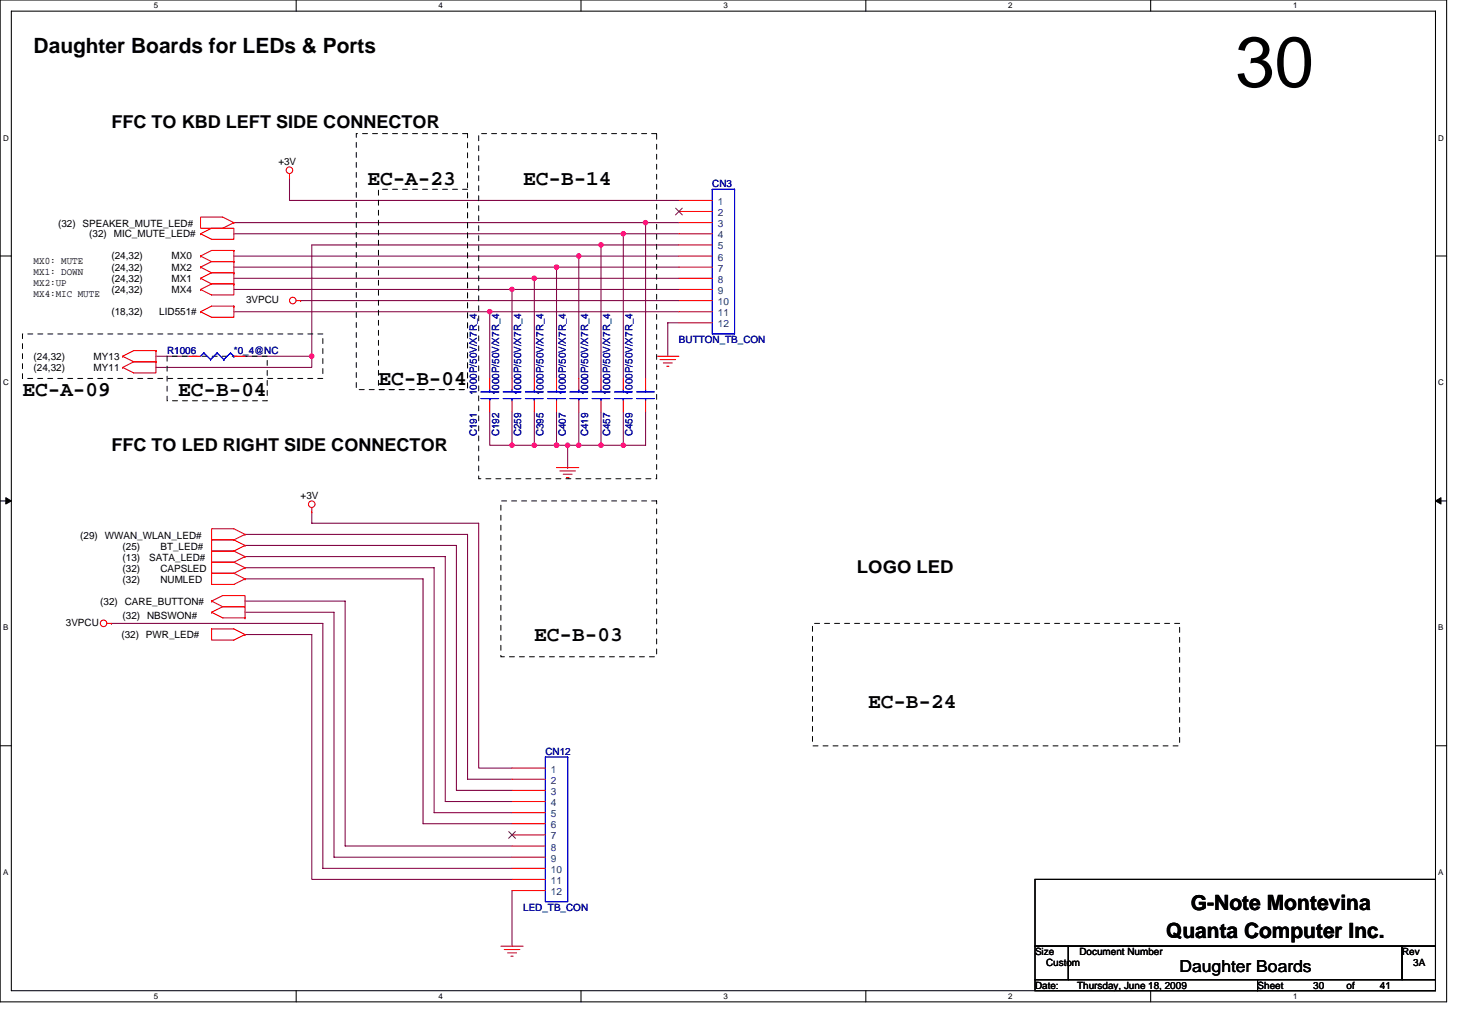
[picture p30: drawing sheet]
<svg xmlns="http://www.w3.org/2000/svg" width="297mm" height="210mm" viewBox="0 0 297 210" stroke-linecap="round" stroke-linejoin="round" font-family="sans-serif">
<defs><g id="words">
<text font-size="14.5" x="251" y="17.6">30</text>
<g font-size="4.3">
<text x="6.8" y="10.8">Daughter Boards for LEDs &amp; Ports</text>
<text x="74.7" y="37.5">EC-A-23</text>
<text x="106.3" y="37.5">EC-B-14</text>
<text x="4.6" y="80.4">EC-A-09</text>
<text x="36.2" y="80.4">EC-B-04</text>
<text x="76.9" y="78.2">EC-B-04</text>
<text x="108.6" y="130.2">EC-B-03</text>
<text x="176.4" y="143.7">EC-B-24</text>
<text x="241.9" y="184.8">G-Note Montevina</text>
<text x="237" y="190.5">Quanta Computer Inc.</text>
</g>
<g font-size="3.6">
<text x="22.6" y="26">FFC TO KBD LEFT SIDE CONNECTOR</text>
<text x="22.6" y="91.5">FFC TO LED RIGHT SIDE CONNECTOR</text>
<text x="174.1" y="116.4">LOGO LED</text>
</g>
<text font-size="3.4" x="239.7" y="197.5">Daughter Boards</text>
<g font-size="2">
<text x="56.6" y="33.5">+3V</text>
<text x="11.8" y="46.1">(32) SPEAKER_MUTE_LED#</text>
<text x="6.8" y="53.6">MX0: MUTE</text>
<text x="18.1" y="48.2">(32) MIC_MUTE_LED#</text>
<text x="22.6" y="52.7">(24,32)</text>
<text x="34.9" y="52.7">MX0</text>
<text x="6.8" y="55.9">MX1: DOWN</text>
<text x="6.8" y="58.1">MX2:UP</text>
<text x="22.6" y="54.9">(24,32)</text>
<text x="22.6" y="57.2">(24,32)</text>
<text x="22.6" y="59.5">(24,32)</text>
<text x="34.9" y="54.9">MX2</text>
<text x="34.9" y="57.2">MX1</text>
<text x="34.9" y="59.5">MX4</text>
<text x="6.8" y="60.4">MX4:MIC MUTE</text>
<text x="22.6" y="64">(18,32)</text>
<text x="32.4" y="64">LID551#</text>
<text x="50" y="61.5">3VPCU</text>
<text x="6.8" y="73">(24,32)</text>
<text x="6.8" y="75.3">(24,32)</text>
<text x="19" y="73">MY13</text>
<text x="19" y="75.3">MY11</text>
<text x="61.1" y="101.3">+3V</text>
<text x="16.3" y="109.4">(29) WWAN_WLAN_LED#</text>
<text x="24.9" y="111.7">(25)</text>
<text x="24.9" y="113.9">(13)</text>
<text x="30.3" y="113.9">SATA_LED#</text>
<text x="32.6" y="111.7">BT_LED#</text>
<text x="24.9" y="118.5">(32)</text>
<text x="24.9" y="116.2">(32)</text>
<text x="32.6" y="118.5">NUMLED</text>
<text x="32.6" y="116.2">CAPSLED</text>
<text x="20.4" y="122.8">(32) CARE_BUTTON#</text>
<text x="24.9" y="125.7">(32) NBSWON#</text>
<text x="13.4" y="127.1">3VPCU</text>
<text x="24.7" y="129.5">(32) PWR_LED#</text>
<text x="210.3" y="194">Size</text>
<text x="212.5" y="196.2">Custom</text>
<text x="219.3" y="194">Document Number</text>
<text x="284.9" y="194">Rev</text>
<text x="287.1" y="196.2">3A</text>
<text x="210.3" y="200.8">Date:</text>
<text x="218.9" y="200.8">Thursday, June 18, 2009</text>
<text x="255.5" y="200.8">Sheet</text>
<text x="266.8" y="200.8">30</text>
<text x="273.6" y="200.8">of</text>
<text x="280.3" y="200.8">41</text>
</g>
<g font-size="2" fill="#000080">
<text x="144.7" y="38">CN3</text>
<text x="33.9" y="71.9">R1006</text>
<text x="47.5" y="71.9">*0_4@NC</text>
<text x="137.9" y="69.6">BUTTON_TB_CON</text>
<text x="96.9" y="80.3" transform="rotate(-90 96.9 80.3)">1000P/50V/X7R_4</text>
<text x="101.4" y="80.3" transform="rotate(-90 101.4 80.3)">1000P/50V/X7R_4</text>
<text x="105.9" y="80.3" transform="rotate(-90 105.9 80.3)">1000P/50V/X7R_4</text>
<text x="110.4" y="80.3" transform="rotate(-90 110.4 80.3)">1000P/50V/X7R_4</text>
<text x="115" y="80.3" transform="rotate(-90 115 80.3)">1000P/50V/X7R_4</text>
<text x="119.5" y="80.3" transform="rotate(-90 119.5 80.3)">1000P/50V/X7R_4</text>
<text x="124" y="80.3" transform="rotate(-90 124 80.3)">1000P/50V/X7R_4</text>
<text x="128.5" y="80.3" transform="rotate(-90 128.5 80.3)">1000P/50V/X7R_4</text>
<text x="96.9" y="88.6" transform="rotate(-90 96.9 88.6)">C191</text>
<text x="101.4" y="88.6" transform="rotate(-90 101.4 88.6)">C192</text>
<text x="105.9" y="88.6" transform="rotate(-90 105.9 88.6)">C259</text>
<text x="110.4" y="88.6" transform="rotate(-90 110.4 88.6)">C395</text>
<text x="115" y="88.6" transform="rotate(-90 115 88.6)">C407</text>
<text x="119.5" y="88.6" transform="rotate(-90 119.5 88.6)">C419</text>
<text x="124" y="88.6" transform="rotate(-90 124 88.6)">C457</text>
<text x="128.5" y="88.6" transform="rotate(-90 128.5 88.6)">C459</text>
<text x="110.8" y="153.3">CN12</text>
<text x="106.3" y="184.9">LED_TB_CON</text>
</g>
<g font-size="2" fill="#004080">
<text x="145.8" y="41.6">1</text>
<text x="145.8" y="46.1">3</text>
<text x="145.8" y="43.9">2</text>
<text x="145.8" y="52.9">6</text>
<text x="145.8" y="50.7">5</text>
<text x="145.8" y="48.4">4</text>
<text x="145.8" y="59.7">9</text>
<text x="145.8" y="57.4">8</text>
<text x="145.8" y="55.2">7</text>
<text x="145.8" y="64.2">11</text>
<text x="145.8" y="62">10</text>
<text x="145.8" y="66.5">12</text>
<text x="111.9" y="161.4">3</text>
<text x="111.9" y="159.2">2</text>
<text x="111.9" y="156.9">1</text>
<text x="111.9" y="165.9">5</text>
<text x="111.9" y="163.7">4</text>
<text x="111.9" y="172.7">8</text>
<text x="111.9" y="170.5">7</text>
<text x="111.9" y="168.2">6</text>
<text x="111.9" y="175">9</text>
<text x="111.9" y="179.5">11</text>
<text x="111.9" y="177.2">10</text>
<text x="111.9" y="181.8">12</text>
</g>
<g font-size="1.6">
<text x="31.2" y="1.7">5</text>
<text x="89.1" y="1.7">4</text>
<text x="147" y="1.7">3</text>
<text x="204.8" y="1.7">2</text>
<text x="262.7" y="1.7">1</text>
<text x=".6" y="28.6">D</text>
<text x="292.2" y="28.6">D</text>
<text x=".6" y="78.3">C</text>
<text x="292.2" y="78.3">C</text>
<text x=".6" y="128">B</text>
<text x="292.2" y="128">B</text>
<text x=".6" y="177.7">A</text>
<text x="292.2" y="177.7">A</text>
<text x="31.2" y="202.9">5</text>
<text x="89.1" y="202.9">4</text>
<text x="147" y="202.9">3</text>
<text x="204.8" y="202.9">2</text>
<text x="262.7" y="202.9">1</text>
</g>
</g></defs>
<path d="M0 0h293.9v203.5h-293.9zM2.3 2.3h289.4v198.9h-289.4z" fill="none" stroke="#000" stroke-width=".21"/>
<g fill="#fff">
<path d="M31.2 .3h.9v1.7h-.9z"/>
<path d="M31.2 201.4h.9v1.8h-.9z"/>
</g>
<path d="M60.2 0v2.3M60.2 201.2v2.3" fill="none" stroke="#000" stroke-width=".21"/>
<g fill="#fff">
<path d="M89.1 .3h.9v1.7h-.9z"/>
<path d="M89.1 201.4h.9v1.8h-.9z"/>
</g>
<path d="M118 0v2.3M118 201.2v2.3" fill="none" stroke="#000" stroke-width=".21"/>
<g fill="#fff">
<path d="M147 .3h.9v1.7h-.9z"/>
<path d="M147 201.4h.9v1.8h-.9z"/>
</g>
<path d="M175.9 0v2.3M175.9 201.2v2.3" fill="none" stroke="#000" stroke-width=".21"/>
<g fill="#fff">
<path d="M204.8 .3h.9v1.7h-.9z"/>
<path d="M204.8 201.4h.9v1.8h-.9z"/>
</g>
<path d="M233.8 0v2.3M233.8 201.2v2.3" fill="none" stroke="#000" stroke-width=".21"/>
<g fill="#fff">
<path d="M262.7 .3h.9v1.7h-.9z"/>
<path d="M262.7 201.4h.9v1.8h-.9z"/>
<path d="M.6 27.1h1.2v1.8h-1.2z"/>
<path d="M292.2 27.1h1.2v1.8h-1.2z"/>
<path d="M.6 76.8h1.2v1.8h-1.2z"/>
<path d="M292.2 76.8h1.2v1.8h-1.2z"/>
</g>
<path d="M0 52h2.3M291.7 52h2.2" fill="none" stroke="#000" stroke-width=".21"/>
<g fill="#fff">
<path d="M.6 126.6h1.1v1.8h-1.1z"/>
<path d="M292.2 126.6h1.1v1.8h-1.1z"/>
</g>
<path d="M0 101.7h2.3M291.7 101.7h2.2" fill="none" stroke="#000" stroke-width=".21"/>
<path d="M1.2 101.1l1.1 .6-1.1 .7zM291.7 101.7l1.1-.6v1.3z" fill="#000" stroke="#000" stroke-width=".2"/>
<g fill="#fff">
<path d="M.6 176.3h1.1v1.8h-1.1z"/>
<path d="M292.2 176.3h1.1v1.8h-1.1z"/>
</g>
<path d="M0 151.4h2.3M291.7 151.4h2.2M210.3 178.6h81.4v13.6h-81.4zM210.3 198.9h45.2v2.3h-45.2zM210.3 192.2h6.8v6.7h-6.8zM217.1 192.2h67.8v6.7h-67.8zM255.5 198.9h36.2v2.3h-36.2zM284.9 192.2h6.8v6.7h-6.8z" fill="none" stroke="#000" stroke-width=".21"/>
<g fill="none" stroke="#800040" stroke-width=".21">
<path d="M58.8 36.2v4.5h79.1M47.5 52h70.1v24.9M47.5 54.3h65.6v22.6M47.5 56.5h61.1M47.5 58.8h56.5v18.1M47.5 47.5h79.1M47.5 45.2h83.7M104 58.8h.1M104 58.8h33.9M108.6 56.5h.1M108.6 56.5v20.4M108.6 56.5h29.3"/>
<path d="M113.1 54.3h.1M113.1 54.3h24.8M117.6 52h.1M117.6 52h20.3M122.1 49.7h15.8M122.1 49.7h.1M122.1 49.7h-58.8v22.6M122.1 49.7v27.2M126.6 47.5h11.3M126.6 47.5h.1M126.6 47.5v29.4M131.2 45.2h.1"/>
<path d="M131.2 45.2v31.7M131.2 45.2h6.7M31.7 72.3h6.8M47.5 63.3h52v13.6M49.8 72.3h13.5M61.1 61h76.8M63.3 72.3h.1M63.3 72.3v2.3h-31.6M99.5 63.3h.1M99.5 63.3h38.4M137.9 65.6h-2.2v6.7M99.5 83.7v6.7h4.5"/>
<path d="M104 90.4h.1M104 90.4h4.6M104 83.7v6.7M108.6 83.7v6.7h4.5M108.6 90.4h.1M113.1 83.7v6.7M113.1 90.4h.1M113.1 90.4h9M115.3 90.4h.1M115.3 95h.1M115.3 90.4v4.6M117.6 83.7v6.7"/>
<path d="M117.6 90.4h.1M122.1 83.7v6.7h4.5M122.1 90.4h.1M126.6 83.7v6.7h4.6v-6.7M126.6 90.4h.1M49.8 108.5h45.2v49.7h9M49.8 110.8h42.9v49.7h11.3M49.8 113h40.7v49.8h13.5M49.8 115.3h38.4v49.7h15.8M49.8 117.6h36.2v49.7h18M63.3 104v2.3h34v49.7h6.7M22.6 126.6h43v49.7h38.4"/>
<path d="M49.8 122.1h20.3v49.7h33.9M49.8 124.3h18.1v49.8h36.1M49.8 128.9h13.5v49.7h40.7M104 180.8v11.4"/>
</g>
<g fill="#f0f" stroke="#f0f" stroke-width=".21">
<circle cx="117.6" cy="52" r=".45"/>
<circle cx="63.3" cy="72.3" r=".45"/>
<circle cx="131.1" cy="45.2" r=".45"/>
<circle cx="113.1" cy="54.2" r=".45"/>
<circle cx="99.5" cy="63.3" r=".45"/>
<circle cx="104" cy="58.8" r=".43"/>
<circle cx="108.5" cy="56.5" r=".45"/>
<circle cx="126.6" cy="47.5" r=".43"/>
<circle cx="122.1" cy="49.7" r=".45"/>
<circle cx="126.6" cy="90.4" r=".44"/>
<circle cx="113.1" cy="90.4" r=".45"/>
<circle cx="104" cy="90.4" r=".44"/>
<circle cx="108.5" cy="90.4" r=".45"/>
<circle cx="122.1" cy="90.4" r=".45"/>
<circle cx="115.3" cy="90.4" r=".44"/>
<circle cx="117.6" cy="90.4" r=".45"/>
</g>
<g fill="none" stroke="#f00" stroke-width=".21">
<path d="M58.8 36.2h.1M58.8 35.3v.9M40.7 54.3h.1M40.7 56.5h.1M40.7 52h.1M40.7 47.5l2.3-1.1h4.5v2.2h-4.5zM40.7 47.5h.1M40.7 58.8h.1M40.7 44.1h4.6l2.2 1.1-2.2 1.2h-4.6zM40.7 54.3l2.3 1.1M40.7 56.5l2.3 1.2M40.7 52l2.3 1.1"/>
<path d="M43 53.1h4.5M43 55.4h4.5M43 57.7h4.5M43 53.1l-2.3 1.2M43 55.4l-2.3 1.1M43 57.7l-2.3 1.1M47.5 53.1v2.3h-4.5M47.5 53.1h.1M47.5 55.4v2.3h-4.5M47.5 55.4h.1M47.5 50.9h-4.5l-2.3 1.1M47.5 50.9v2.2h-4.5"/>
<path d="M47.5 50.9h.1M47.5 57.7v2.2h-4.5l-2.3-1.1M47.5 57.7h.1M47.5 45.2h.1M137.9 58.8h6.8M137.9 56.5h6.8M137.9 54.3h6.8M137.9 52h6.8M137.9 49.7h6.8M137.9 47.5h6.8M137.9 45.2h6.8M137.9 42.9h6.8"/>
<path d="M137.9 40.7h6.8M24.9 72.3h.1M24.9 74.6h.1M24.9 72.3l2.3 1.2M27.2 73.5h4.5M27.2 73.5l-2.3 1.1M31.7 71.2h-4.5l-2.3 1.1M31.7 71.2v2.3h-4.5M31.7 71.2h.1M31.7 73.5v2.2h-4.5l-2.3-1.1M31.7 73.5h.1M38.5 72.3h2.2"/>
<path d="M40.7 63.3h.1M47.5 62.2h-4.5l-2.3 1.1M47.5 62.2v2.2h-4.5l-2.3-1.1M47.5 62.2h.1M47.5 72.3h2.3M60.2 61h.9M61.1 61h.1M99.5 76.9v2.2M104 76.9v2.2M108.6 76.9v2.2M113.1 76.9v2.2M117.6 76.9v2.2"/>
<path d="M122.1 76.9v2.2M126.6 76.9v2.2M131.2 76.9v2.2M133.4 72.3h4.5M134.1 73h3.2M134.8 73.7h1.8M135.5 74.4h.4M137.9 61h6.8M137.9 65.6h6.8M137.9 63.3h6.8M99.5 81.4v2.3M104 81.4v2.3"/>
<path d="M108.6 81.4v2.3M113.1 95h4.5M113.1 81.4v2.3M113.7 95.6h3.2M114.4 96.3h1.8M115.1 97h.5M115.6 97h.1M117.6 81.4v2.3M122.1 81.4v2.3M126.6 81.4v2.3M131.2 81.4v2.3M47.5 109.6h-4.5v2.3h4.5"/>
<path d="M47.5 116.4h-4.5v2.3h4.5l2.3-1.1M47.5 111.9h-4.5v2.3h4.5M47.5 114.2h-4.5v2.2h4.5M47.5 109.6l2.3 1.2M47.5 116.4l2.3 1.2M47.5 111.9l2.3 1.1M47.5 114.2l2.3 1.1M49.8 110.8h.1M49.8 108.5l-2.3-1.1h-4.5v2.2h4.5M49.8 108.5h.1M49.8 117.6h.1M49.8 113h.1"/>
<path d="M49.8 115.3h.1M49.8 110.8l-2.3 1.1M49.8 108.5l-2.3 1.1M49.8 113l-2.3 1.2M49.8 115.3l-2.3 1.1M63.3 104h.1M63.3 103.1v.9M21.7 126.6h.9M22.6 126.6h.1M43 124.3l2.3 1.2h4.5M43 124.3h.1M43 127.7h4.5l2.3 1.2"/>
<path d="M43 127.7v2.3h4.5l2.3-1.1M43 127.7h.1M43 122.1l2.3-1.2h4.5v2.3h-4.5M43 122.1h.1M43 122.1l2.3 1.1M45.3 123.2h4.5v2.3M45.3 123.2l-2.3 1.1M49.8 125.5h.1M49.8 128.9h.1M104 158.2h6.8M104 156h6.8M104 174.1h6.8"/>
<path d="M104 171.8h6.8M104 169.5h6.8M104 167.3h6.8M104 165h6.8M104 162.8h6.8M104 160.5h6.8M104 178.6h6.8M104 176.3h6.8M101.8 192.2h4.5M102.4 192.8h3.2M103.1 193.5h1.8M103.8 194.2h.5"/>
<path d="M104 180.8h6.8"/>
<circle cx="58.8" cy="34.6" r=".67"/>
<circle cx="59.5" cy="61" r=".67"/>
<circle cx="63.3" cy="102.4" r=".67"/>
<circle cx="21" cy="126.6" r=".67"/>
</g>
<path d="M72.4 27.1h22.6v52h-22.6zM76.9 38.4h18.1v40.7h-18.1zM97.3 27.1h36.1v70.1h-36.1zM4.6 67.8h61v9.1h-61zM33.9 72.3h20.4v9.1h-20.4zM101.8 101.7h31.6v31.7h-31.6zM165.1 126.6h74.6v24.9h-74.6z" fill="none" stroke="#000" stroke-width=".2" stroke-dasharray="1 1 1 1 1 1 1 1"/>
<g fill="none" stroke="#00f" stroke-width=".21">
<path d="M144.7 38.4h4.5v29.4h-4.5zM149.2 38.4h.1M41.4 71.7h.1M41.4 71.7l-.7 .6M41.4 71.7l1.4 1.3M42.8 73h.1M44.1 71.7h.1M44.1 71.7l-1.3 1.3M44.1 71.7l1.4 1.3M45.5 73h.1M46.8 71.7h.1M46.8 71.7l-1.3 1.3"/>
<path d="M46.8 71.7l.7 .6M47.5 72.3h.1M97.7 79.6h3.6M99.5 79.1v.5M102.2 79.6h3.6M104 79.1v.5M106.7 79.6h3.7M108.6 79.1v.5M111.3 79.6h3.6M113.1 79.1v.5M115.8 79.6h3.6M117.6 79.1v.5"/>
<path d="M120.3 79.6h3.6M122.1 79.1v.5M124.8 79.6h3.6M126.6 79.1v.5M129.3 79.6h3.7M131.2 79.1v.5M97.7 80.9h3.6M99.5 80.9h.1M99.5 80.9v.5M102.2 80.9h3.6M104 80.9h.1M104 80.9v.5"/>
<path d="M106.7 80.9h3.7M108.6 80.9h.1M108.6 80.9v.5M111.3 80.9h3.6M113.1 80.9h.1M113.1 80.9v.5M115.8 80.9h3.6M117.6 80.9h.1M117.6 80.9v.5M120.3 80.9h3.6M122.1 80.9h.1M122.1 80.9v.5"/>
<path d="M124.8 80.9h3.6M126.6 80.9h.1M126.6 80.9v.5M129.3 80.9h3.7M131.2 80.9h.1M131.2 80.9v.5M110.8 153.7h4.5v29.4h-4.5zM115.3 153.7h.1"/>
</g>
<path d="M137.3 42.3l1.3 1.3M138.6 42.3l-1.4 1.3M103.4 168.9l1.3 1.3M104.7 168.9l-1.4 1.3" fill="none" stroke="#804000" stroke-width=".2"/>
<use href="#words"/>
</svg>
